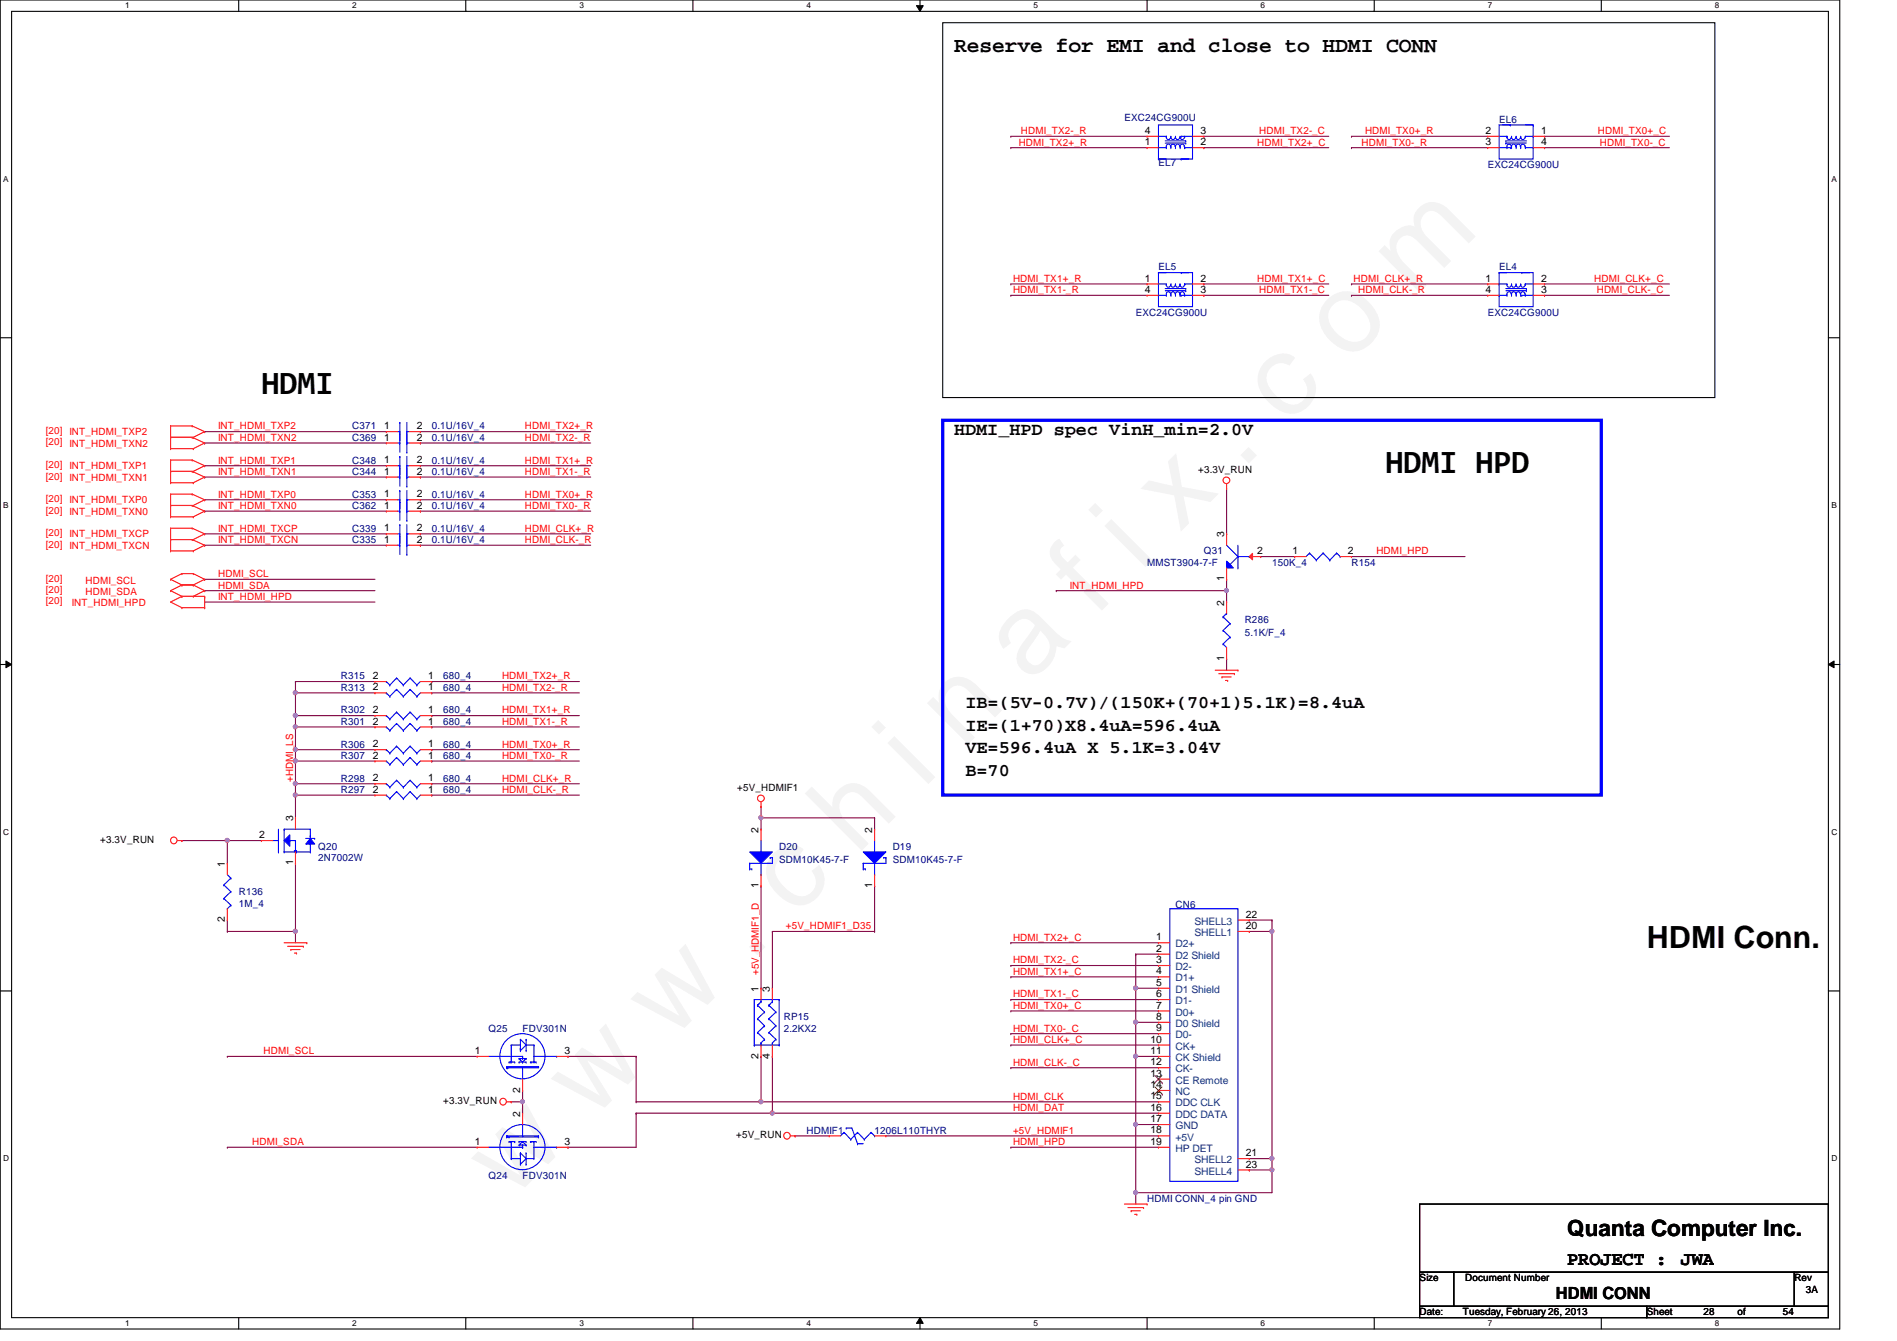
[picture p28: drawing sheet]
<svg xmlns="http://www.w3.org/2000/svg" width="297mm" height="210mm" viewBox="0 0 297 210" stroke-linecap="round" stroke-linejoin="round" font-family="sans-serif">
<defs><g id="words">
<text font-size="17.6" fill="#f0f" x="80.1" y="188" transform="rotate(-45 80.1 188)">w w w . c h i n a f i x . c o m</text>
<g font-size="5.1">
<text x="40.9" y="61.6">HDMI</text>
<text x="217" y="74">HDMI HPD</text>
</g>
<text font-size="4.8" x="257.8" y="148.5">HDMI Conn.</text>
<text font-size="3.5" x="245.4" y="193.5">Quanta Computer Inc.</text>
<text font-size="3.3" x="149.4" y="8.1">Reserve for EMI and close to HDMI CONN</text>
<g font-size="3">
<text x="245.4" y="198.1">PROJECT :</text>
<text x="263.2" y="198.1">JWA</text>
</g>
<g font-size="2.8">
<text x="149.4" y="68.2">HDMI_HPD spec VinH_min=2.0V</text>
<text x="151.2" y="110.8">IB=(5V-0.7V)/(150K+(70+1)5.1K)=8.4uA</text>
<text x="151.2" y="114.4">IE=(1+70)X8.4uA=596.4uA</text>
<text x="151.2" y="117.9">VE=596.4uA X 5.1K=3.04V</text>
<text x="151.2" y="121.5">B=70</text>
</g>
<text font-size="2.6" x="243.6" y="203.3">HDMI CONN</text>
<g font-size="1.6" fill="#f00">
<text x="159.5" y="22.8">HDMI_TX2+_R</text>
<text x="159.8" y="21">HDMI_TX2-_R</text>
<text x="196.8" y="22.8">HDMI_TX2+_C</text>
<text x="197.2" y="21">HDMI_TX2-_C</text>
<text x="213.2" y="22.8">HDMI_TX0-_R</text>
<text x="213.7" y="21">HDMI_TX0+_R</text>
<text x="250.2" y="21">HDMI_TX0+_C</text>
<text x="250.5" y="22.8">HDMI_TX0-_C</text>
<text x="158.6" y="45.9">HDMI_TX1-_R</text>
<text x="158.6" y="44.1">HDMI_TX1+_R</text>
<text x="196.8" y="44.1">HDMI_TX1+_C</text>
<text x="197.2" y="45.9">HDMI_TX1-_C</text>
<text x="212" y="44.1">HDMI_CLK+_R</text>
<text x="212.7" y="45.9">HDMI_CLK-_R</text>
<text x="249.6" y="44.1">HDMI_CLK+_C</text>
<text x="250" y="45.9">HDMI_CLK-_C</text>
<text x="7.2" y="69.7">[20]</text>
<text x="7.2" y="67.9">[20]</text>
<text x="10.9" y="69.9">INT_HDMI_TXN2</text>
<text x="10.9" y="68.1">INT_HDMI_TXP2</text>
<text x="34.2" y="67.2">INT_HDMI_TXP2</text>
<text x="34.2" y="69">INT_HDMI_TXN2</text>
<text x="82.2" y="67.2">HDMI_TX2+_R</text>
<text x="82.2" y="69">HDMI_TX2-_R</text>
<text x="7.2" y="75.1">[20]</text>
<text x="7.2" y="73.3">[20]</text>
<text x="10.9" y="75.2">INT_HDMI_TXN1</text>
<text x="10.9" y="73.4">INT_HDMI_TXP1</text>
<text x="34.2" y="77.9">INT_HDMI_TXP0</text>
<text x="34.2" y="74.3">INT_HDMI_TXN1</text>
<text x="34.2" y="72.6">INT_HDMI_TXP1</text>
<text x="82.2" y="74.3">HDMI_TX1-_R</text>
<text x="82.2" y="72.6">HDMI_TX1+_R</text>
<text x="82.2" y="77.9">HDMI_TX0+_R</text>
<text x="7.2" y="83.9">[20]</text>
<text x="7.2" y="80.4">[20]</text>
<text x="7.2" y="78.6">[20]</text>
<text x="10.9" y="80.6">INT_HDMI_TXN0</text>
<text x="10.9" y="78.8">INT_HDMI_TXP0</text>
<text x="34.2" y="79.7">INT_HDMI_TXN0</text>
<text x="34.2" y="83.2">INT_HDMI_TXCP</text>
<text x="82.2" y="83.2">HDMI_CLK+_R</text>
<text x="82.2" y="79.7">HDMI_TX0-_R</text>
<text x="7.2" y="85.7">[20]</text>
<text x="10.9" y="85.9">INT_HDMI_TXCN</text>
<text x="10.9" y="84.1">INT_HDMI_TXCP</text>
<text x="34.2" y="85">INT_HDMI_TXCN</text>
<text x="82.2" y="85">HDMI_CLK-_R</text>
<text x="215.5" y="86.8">HDMI_HPD</text>
<text x="7.2" y="92.8">[20]</text>
<text x="7.2" y="91.1">[20]</text>
<text x="7.2" y="94.6">[20]</text>
<text x="11.3" y="94.8">INT_HDMI_HPD</text>
<text x="13.4" y="93.2">HDMI_SDA</text>
<text x="13.4" y="91.4">HDMI_SCL</text>
<text x="34.2" y="92.1">HDMI_SDA</text>
<text x="34.2" y="90.3">HDMI_SCL</text>
<text x="34.2" y="93.9">INT_HDMI_HPD</text>
<text x="167.5" y="92.1">INT_HDMI_HPD</text>
<text x="78.6" y="106.3">HDMI_TX2+_R</text>
<text x="78.6" y="108.1">HDMI_TX2-_R</text>
<text x="78.6" y="111.7">HDMI_TX1+_R</text>
<text x="78.6" y="113.5">HDMI_TX1-_R</text>
<text x="78.6" y="117">HDMI_TX0+_R</text>
<text x="78.6" y="118.8">HDMI_TX0-_R</text>
<text x="45.9" y="122.3" transform="rotate(-90 45.9 122.3)">+HDMI_LS</text>
<text x="78.6" y="122.3">HDMI_CLK+_R</text>
<text x="78.6" y="124.1">HDMI_CLK-_R</text>
<text x="123.1" y="145.5">+5V_HDMIF1_D35</text>
<text x="158.6" y="147.2">HDMI_TX2+_C</text>
<text x="118.8" y="152.6" transform="rotate(-90 118.8 152.6)">+5V_HDMIF1_D</text>
<text x="158.6" y="150.8">HDMI_TX2-_C</text>
<text x="158.6" y="152.6">HDMI_TX1+_C</text>
<text x="158.6" y="157.9">HDMI_TX0+_C</text>
<text x="158.6" y="156.1">HDMI_TX1-_C</text>
<text x="158.6" y="161.5">HDMI_TX0-_C</text>
<text x="41.3" y="165">HDMI_SCL</text>
<text x="158.6" y="163.2">HDMI_CLK+_C</text>
<text x="158.6" y="166.8">HDMI_CLK-_C</text>
<text x="158.6" y="172.1">HDMI_CLK</text>
<text x="158.6" y="173.9">HDMI_DAT</text>
<text x="39.5" y="179.2">HDMI_SDA</text>
<text x="158.6" y="177.5">+5V_HDMIF1</text>
<text x="158.6" y="179.2">HDMI_HPD</text>
</g>
<g font-size="1.6" fill="#000080">
<text x="176.1" y="18.9">EXC24CG900U</text>
<text x="234.7" y="19.2">EL6</text>
<text x="181.4" y="26">EL7</text>
<text x="233" y="26.3">EXC24CG900U</text>
<text x="181.4" y="42.3">EL5</text>
<text x="234.7" y="42.3">EL4</text>
<text x="177.8" y="49.4">EXC24CG900U</text>
<text x="233" y="49.4">EXC24CG900U</text>
<text x="55.2" y="69">C369</text>
<text x="55.2" y="67.2">C371</text>
<text x="67.6" y="69">0.1U/16V_4</text>
<text x="67.6" y="67.2">0.1U/16V_4</text>
<text x="55.2" y="77.9">C353</text>
<text x="55.2" y="72.6">C348</text>
<text x="55.2" y="74.3">C344</text>
<text x="67.6" y="77.9">0.1U/16V_4</text>
<text x="67.6" y="72.6">0.1U/16V_4</text>
<text x="67.6" y="74.3">0.1U/16V_4</text>
<text x="55.2" y="79.7">C362</text>
<text x="55.2" y="83.2">C339</text>
<text x="67.6" y="79.7">0.1U/16V_4</text>
<text x="67.6" y="83.2">0.1U/16V_4</text>
<text x="55.2" y="85">C335</text>
<text x="67.6" y="85">0.1U/16V_4</text>
<text x="179.6" y="88.6">MMST3904-7-F</text>
<text x="188.5" y="86.8">Q31</text>
<text x="199.2" y="88.6">150K_4</text>
<text x="211.6" y="88.6">R154</text>
<text x="194.9" y="97.5">R286</text>
<text x="194.9" y="99.6">5.1K/F_4</text>
<text x="53.4" y="106.3">R315</text>
<text x="69.4" y="106.3">680_4</text>
<text x="53.4" y="113.5">R301</text>
<text x="53.4" y="111.7">R302</text>
<text x="53.4" y="108.1">R313</text>
<text x="69.4" y="113.5">680_4</text>
<text x="69.4" y="111.7">680_4</text>
<text x="69.4" y="108.1">680_4</text>
<text x="53.4" y="118.8">R307</text>
<text x="53.4" y="117">R306</text>
<text x="69.4" y="118.8">680_4</text>
<text x="69.4" y="117">680_4</text>
<text x="53.4" y="122.3">R298</text>
<text x="53.4" y="124.1">R297</text>
<text x="69.4" y="122.3">680_4</text>
<text x="69.4" y="124.1">680_4</text>
<text x="49.8" y="133">Q20</text>
<text x="49.8" y="134.8">2N7002W</text>
<text x="122" y="133">D20</text>
<text x="122" y="135.1">SDM10K45-7-F</text>
<text x="139.8" y="133">D19</text>
<text x="139.8" y="135.1">SDM10K45-7-F</text>
<text x="37.4" y="140.1">R136</text>
<text x="37.4" y="141.9">1M_4</text>
<text x="184.1" y="142.1">CN6</text>
<text x="76.5" y="161.5">Q25</text>
<text x="81.8" y="161.5">FDV301N</text>
<text x="122.7" y="159.7">RP15</text>
<text x="122.7" y="161.5">2.2KX2</text>
<text x="126.3" y="177.5">HDMIF1</text>
<text x="136.9" y="177.5">1206L110THYR</text>
<text x="76.5" y="184.6">Q24</text>
<text x="81.8" y="184.6">FDV301N</text>
<text x="179.6" y="188.1">HDMI CONN_4 pin GND</text>
</g>
<g font-size="1.6">
<text x="179.3" y="22.7">1</text>
<text x="179.3" y="21">4</text>
<text x="188" y="22.7">2</text>
<text x="188" y="21">3</text>
<text x="232.6" y="21">2</text>
<text x="232.6" y="22.7">3</text>
<text x="241.3" y="21">1</text>
<text x="241.3" y="22.7">4</text>
<text x="179.3" y="44.1">1</text>
<text x="179.3" y="45.8">4</text>
<text x="188" y="44.1">2</text>
<text x="188" y="45.8">3</text>
<text x="232.6" y="44.1">1</text>
<text x="232.6" y="45.8">4</text>
<text x="241.3" y="44.1">2</text>
<text x="241.3" y="45.8">3</text>
<text x="60.2" y="69">1</text>
<text x="60.2" y="67.2">1</text>
<text x="65.3" y="69">2</text>
<text x="65.3" y="67.2">2</text>
<text x="60.2" y="77.9">1</text>
<text x="60.2" y="72.5">1</text>
<text x="60.2" y="74.3">1</text>
<text x="65.3" y="77.9">2</text>
<text x="65.3" y="72.5">2</text>
<text x="65.3" y="74.3">2</text>
<text x="187.6" y="74">+3.3V_RUN</text>
<text x="60.2" y="79.6">1</text>
<text x="60.2" y="83.2">1</text>
<text x="65.3" y="79.6">2</text>
<text x="65.3" y="83.2">2</text>
<text x="60.2" y="85">1</text>
<text x="65.3" y="85">2</text>
<text x="191.7" y="84.1" transform="rotate(-90 191.7 84.1)">3</text>
<text x="196.8" y="86.7">2</text>
<text x="202.4" y="86.7">1</text>
<text x="211.1" y="86.7">2</text>
<text x="191.7" y="94.8" transform="rotate(-90 191.7 94.8)">2</text>
<text x="191.7" y="91" transform="rotate(-90 191.7 91)">1</text>
<text x="58.4" y="106.3">2</text>
<text x="67.1" y="106.3">1</text>
<text x="191.7" y="103.5" transform="rotate(-90 191.7 103.5)">1</text>
<text x="58.4" y="113.4">2</text>
<text x="58.4" y="111.6">2</text>
<text x="58.4" y="108.1">2</text>
<text x="67.1" y="113.4">1</text>
<text x="67.1" y="111.6">1</text>
<text x="67.1" y="108.1">1</text>
<text x="58.4" y="118.7">2</text>
<text x="58.4" y="117">2</text>
<text x="67.1" y="118.7">1</text>
<text x="67.1" y="117">1</text>
<text x="58.4" y="122.3">2</text>
<text x="58.4" y="124.1">2</text>
<text x="67.1" y="122.3">1</text>
<text x="67.1" y="124.1">1</text>
<text x="115.4" y="123.8">+5V_HDMIF1</text>
<text x="15.7" y="132">+3.3V_RUN</text>
<text x="40.6" y="131.2">2</text>
<text x="45.9" y="128.6" transform="rotate(-90 45.9 128.6)">3</text>
<text x="118.8" y="130.3" transform="rotate(-90 118.8 130.3)">2</text>
<text x="136.6" y="130.3" transform="rotate(-90 136.6 130.3)">2</text>
<text x="35.2" y="135.7" transform="rotate(-90 35.2 135.7)">1</text>
<text x="45.9" y="135.5" transform="rotate(-90 45.9 135.5)">1</text>
<text x="118.8" y="139" transform="rotate(-90 118.8 139)">1</text>
<text x="136.6" y="139" transform="rotate(-90 136.6 139)">1</text>
<text x="195.1" y="143.6">22</text>
<text x="35.2" y="144.4" transform="rotate(-90 35.2 144.4)">2</text>
<text x="181.1" y="147.2">1</text>
<text x="181.1" y="149">2</text>
<text x="195.1" y="145.4">20</text>
<text x="118.8" y="155.2" transform="rotate(-90 118.8 155.2)">1</text>
<text x="120.6" y="155.2" transform="rotate(-90 120.6 155.2)">3</text>
<text x="181.1" y="150.7">3</text>
<text x="181.1" y="154.3">5</text>
<text x="181.1" y="152.5">4</text>
<text x="181.1" y="157.9">7</text>
<text x="181.1" y="161.4">9</text>
<text x="181.1" y="156.1">6</text>
<text x="181.1" y="159.6">8</text>
<text x="74.4" y="165">1</text>
<text x="88.4" y="165">3</text>
<text x="118.8" y="165.7" transform="rotate(-90 118.8 165.7)">2</text>
<text x="120.6" y="165.7" transform="rotate(-90 120.6 165.7)">4</text>
<text x="180.2" y="165">11</text>
<text x="180.2" y="163.2">10</text>
<text x="180.2" y="166.8">12</text>
<text x="69.4" y="172.8">+3.3V_RUN</text>
<text x="81.4" y="171" transform="rotate(-90 81.4 171)">2</text>
<text x="180.2" y="168.5">13</text>
<text x="180.2" y="172.1">15</text>
<text x="180.2" y="170.3">14</text>
<text x="180.2" y="173.9">16</text>
<text x="74.4" y="179.2">1</text>
<text x="81.4" y="174.8" transform="rotate(-90 81.4 174.8)">2</text>
<text x="88.4" y="179.2">3</text>
<text x="115.3" y="178.2">+5V_RUN</text>
<text x="180.2" y="175.6">17</text>
<text x="180.2" y="179.2">19</text>
<text x="180.2" y="177.4">18</text>
<text x="195.1" y="181">21</text>
<text x="195.1" y="182.8">23</text>
<text x="222.3" y="200.6">Size</text>
<text x="229.4" y="200.6">Document Number</text>
<text x="281" y="200.6">Rev</text>
<text x="282.7" y="202.4">3A</text>
<text x="222.3" y="205.9">Date:</text>
<text x="229.1" y="205.9">Tuesday, February 26, 2013</text>
<text x="257.8" y="205.9">Sheet</text>
<text x="266.7" y="205.9">28</text>
<text x="272.1" y="205.9">of</text>
<text x="279.2" y="205.9">54</text>
</g>
<g font-size="1.6" fill="#004080">
<text x="184.1" y="148.3">D2+</text>
<text x="187" y="146.5">SHELL1</text>
<text x="187" y="144.7">SHELL3</text>
<text x="184.1" y="151.8">D2-</text>
<text x="184.1" y="155.4">D1 Shield</text>
<text x="184.1" y="150.1">D2 Shield</text>
<text x="184.1" y="153.6">D1+</text>
<text x="184.1" y="159">D0+</text>
<text x="184.1" y="157.2">D1-</text>
<text x="184.1" y="160.7">D0 Shield</text>
<text x="184.1" y="162.5">D0-</text>
<text x="184.1" y="166.1">CK Shield</text>
<text x="184.1" y="164.3">CK+</text>
<text x="184.1" y="167.9">CK-</text>
<text x="184.1" y="169.6">CE Remote</text>
<text x="184.1" y="173.2">DDC CLK</text>
<text x="184.1" y="171.4">NC</text>
<text x="184.1" y="176.7">GND</text>
<text x="184.1" y="175">DDC DATA</text>
<text x="184.1" y="178.5">+5V</text>
<text x="184.1" y="180.3">HP DET</text>
<text x="187" y="182.1">SHELL2</text>
<text x="187" y="183.9">SHELL4</text>
</g>
<g font-size="1.3">
<text x="19.6" y="1.3">1</text>
<text x="55.2" y="1.3">2</text>
<text x="90.7" y="1.3">3</text>
<text x="126.3" y="1.3">4</text>
<text x="161.8" y="1.3">5</text>
<text x="197.4" y="1.3">6</text>
<text x="233" y="1.3">7</text>
<text x="268.5" y="1.3">8</text>
<text x=".5" y="28.4">A</text>
<text x="286.8" y="28.4">A</text>
<text x=".5" y="79.5">B</text>
<text x="286.8" y="79.5">B</text>
<text x=".5" y="130.7">C</text>
<text x="286.8" y="130.7">C</text>
<text x=".5" y="181.8">D</text>
<text x="286.8" y="181.8">D</text>
<text x="19.6" y="207.6">1</text>
<text x="55.2" y="207.6">2</text>
<text x="90.7" y="207.6">3</text>
<text x="126.3" y="207.6">4</text>
<text x="161.8" y="207.6">5</text>
<text x="197.4" y="207.6">6</text>
<text x="233" y="207.6">7</text>
<text x="268.5" y="207.6">8</text>
</g>
</g></defs>
<path d="M0 0h288.1v208h-288.1zM1.8 1.8h284.5v204.4h-284.5z" fill="none" stroke="#000" stroke-width=".17"/>
<g fill="#fff">
<path d="M19.6 .2h.7v1.4h-.7z"/>
<path d="M19.6 206.4h.7v1.4h-.7z"/>
</g>
<path d="M37.4 0v1.8M37.4 206.2v1.8" fill="none" stroke="#000" stroke-width=".17"/>
<g fill="#fff">
<path d="M55.2 .2h.6v1.4h-.6z"/>
<path d="M55.2 206.4h.6v1.4h-.6z"/>
</g>
<path d="M72.9 0v1.8M72.9 206.2v1.8" fill="none" stroke="#000" stroke-width=".17"/>
<g fill="#fff">
<path d="M90.7 .2h.7v1.4h-.7z"/>
<path d="M90.7 206.4h.7v1.4h-.7z"/>
</g>
<path d="M108.5 0v1.8M108.5 206.2v1.8" fill="none" stroke="#000" stroke-width=".17"/>
<g fill="#fff">
<path d="M126.3 .2h.7v1.4h-.7z"/>
<path d="M126.3 206.4h.7v1.4h-.7z"/>
</g>
<path d="M144.1 0v1.8M144.1 206.2v1.8" fill="none" stroke="#000" stroke-width=".17"/>
<path d="M143.5 .9h1.1l-.5 .9zM144.1 206.2l.5 .9h-1.1z" fill="#000"/>
<path d="M143.5 .9h1.1l-.5 .9zM144.1 206.2l.5 .9h-1.1z" fill="none" stroke="#000" stroke-width=".16"/>
<g fill="#fff">
<path d="M161.8 .2h.7v1.4h-.7z"/>
<path d="M161.8 206.4h.7v1.4h-.7z"/>
</g>
<path d="M179.6 0v1.8M179.6 206.2v1.8" fill="none" stroke="#000" stroke-width=".17"/>
<g fill="#fff">
<path d="M197.4 .2h.7v1.4h-.7z"/>
<path d="M197.4 206.4h.7v1.4h-.7z"/>
</g>
<path d="M215.2 0v1.8M215.2 206.2v1.8" fill="none" stroke="#000" stroke-width=".17"/>
<g fill="#fff">
<path d="M233 .2h.6v1.4h-.6z"/>
<path d="M233 206.4h.6v1.4h-.6z"/>
</g>
<path d="M250.7 0v1.8M250.7 206.2v1.8" fill="none" stroke="#000" stroke-width=".17"/>
<g fill="#fff">
<path d="M268.5 .2h.7v1.4h-.7z"/>
<path d="M268.5 206.4h.7v1.4h-.7z"/>
<path d="M.5 27.3h.8v1.4h-.8z"/>
<path d="M286.8 27.3h.8v1.4h-.8z"/>
<path d="M.5 78.4h.8v1.4h-.8z"/>
<path d="M286.8 78.4h.8v1.4h-.8z"/>
</g>
<path d="M0 52.9h1.8M286.3 52.9h1.8" fill="none" stroke="#000" stroke-width=".17"/>
<g fill="#fff">
<path d="M.5 129.5h.9v1.4h-.9z"/>
<path d="M286.8 129.5h.9v1.4h-.9z"/>
</g>
<path d="M0 104h1.8M286.3 104h1.8" fill="none" stroke="#000" stroke-width=".17"/>
<path d="M.9 103.5l.9 .5-.9 .5zM286.3 104l.9-.5v1z" fill="#000"/>
<path d="M.9 103.5l.9 .5-.9 .5zM286.3 104l.9-.5v1z" fill="none" stroke="#000" stroke-width=".16"/>
<g fill="#fff">
<path d="M.5 180.6h.9v1.4h-.9z"/>
<path d="M286.8 180.6h.9v1.4h-.9z"/>
</g>
<path d="M147.6 3.6h120.9v58.6h-120.9zM0 155.1h1.8M286.3 155.1h1.8" fill="none" stroke="#000" stroke-width=".17"/>
<path d="M147.6 65.8h103.1v58.7h-103.1z" fill="none" stroke="#00f" stroke-width=".51"/>
<g fill="none" stroke="#800040" stroke-width=".17">
<path d="M158.3 23.1h.1M158.3 21.3h.1M158.3 21.3h21.3M158.3 23.1h21.3M188.5 21.3h.1M188.5 23.1h.1M188.5 21.3h19.6M188.5 23.1h19.6M211.6 23.1h.1M211.6 21.3h.1M211.6 21.3h21.4M211.6 23.1h21.4"/>
<path d="M241.8 21.3h.1M241.8 23.1h.1M241.8 21.3h19.6M241.8 23.1h19.6M241.8 46.2h.1M241.8 44.4h.1M241.8 46.2h19.6M241.8 44.4h19.6M32 92.5h.1M32 90.7h.1M32 92.5h26.7M32 90.7h26.7"/>
<path d="M46.3 113.8h.1M46.3 113.8h12.4M35.6 165.4h.1M35.6 179.6h.1M35.6 165.4h39.1M35.6 179.6h39.1M119.2 172.5h62.2M120.9 174.2h60.5M138.7 177.8h42.7"/>
</g>
<circle cx="46.2" cy="113.8" r=".32" fill="#f0f"/>
<circle cx="46.2" cy="113.8" r=".32" fill="none" stroke="#f0f" stroke-width=".17"/>
<path d="M46.3 112h.1M46.3 112v1.8M46.3 122.7h.1M46.3 122.7h12.4" fill="none" stroke="#800040" stroke-width=".17"/>
<circle cx="46.2" cy="122.7" r=".32" fill="#f0f"/>
<circle cx="46.2" cy="122.7" r=".32" fill="none" stroke="#f0f" stroke-width=".17"/>
<path d="M46.3 124.5h.1M46.3 124.5h12.4" fill="none" stroke="#800040" stroke-width=".17"/>
<circle cx="46.2" cy="124.4" r=".32" fill="#f0f"/>
<circle cx="46.2" cy="124.4" r=".32" fill="none" stroke="#f0f" stroke-width=".17"/>
<path d="M46.3 119.1h.1M46.3 106.7h.1M46.3 117.3h.1M46.3 113.8h.1M46.3 108.5h.1M46.3 113.8v3.5M46.3 119.1v5.4M46.3 106.7h12.4M46.3 117.3h12.4M46.3 108.5h12.4M46.3 122.7h.1" fill="none" stroke="#800040" stroke-width=".17"/>
<circle cx="46.2" cy="108.4" r=".32" fill="#f0f"/>
<circle cx="46.2" cy="108.4" r=".32" fill="none" stroke="#f0f" stroke-width=".17"/>
<path d="M46.3 106.7h.1M46.3 119.1h.1M46.3 106.7v1.8M46.3 119.1h12.4M46.3 145.8h.1M46.3 145.8v1.8" fill="none" stroke="#800040" stroke-width=".17"/>
<circle cx="46.2" cy="119.1" r=".32" fill="#f0f"/>
<circle cx="46.2" cy="119.1" r=".32" fill="none" stroke="#f0f" stroke-width=".17"/>
<path d="M46.3 117.3h.1M46.3 117.3v1.8" fill="none" stroke="#800040" stroke-width=".17"/>
<circle cx="46.2" cy="117.3" r=".32" fill="#f0f"/>
<circle cx="46.2" cy="117.3" r=".32" fill="none" stroke="#f0f" stroke-width=".17"/>
<path d="M46.3 112h.1M46.3 112h12.4" fill="none" stroke="#800040" stroke-width=".17"/>
<circle cx="46.2" cy="112" r=".32" fill="#f0f"/>
<circle cx="46.2" cy="112" r=".32" fill="none" stroke="#f0f" stroke-width=".17"/>
<path d="M46.3 108.5h.1M46.3 108.5v3.5M35.6 131.6h.1M35.6 131.6h5.3M46.3 124.5h.1M46.3 124.5v3.5" fill="none" stroke="#800040" stroke-width=".17"/>
<circle cx="35.6" cy="131.5" r=".32" fill="#f0f"/>
<circle cx="35.6" cy="131.5" r=".32" fill="none" stroke="#f0f" stroke-width=".17"/>
<g fill="none" stroke="#800040" stroke-width=".17">
<path d="M32 78.2h.1M32 74.7h.1M32 72.9h.1M32 67.6h.1M32 69.3h.1M32 78.2h28.5M32 74.7h28.5M32 72.9h28.5M32 67.6h28.5M32 69.3h28.5M65.8 67.6h.1M65.8 74.7h.1"/>
<path d="M65.8 72.9h.1M65.8 69.3h.1M65.8 78.2h.1M65.8 78.2h26.7M65.8 74.7h26.7M65.8 72.9h26.7M65.8 67.6h26.7M65.8 69.3h26.7M32 94.2h.1M32 80h.1M32 83.6h.1M32 85.3h.1"/>
<path d="M32 94.2h26.7M32 80h28.5M32 85.3h28.5M32 83.6h28.5M65.8 85.3h.1M65.8 83.6h.1M65.8 80h.1M65.8 80h26.7M65.8 85.3h26.7M65.8 83.6h26.7M35.6 145.8h.1M35.6 144v1.8"/>
<path d="M35.6 145.8h10.7M46.3 145.8h.1"/>
</g>
<circle cx="46.2" cy="145.8" r=".32" fill="#f0f"/>
<circle cx="46.2" cy="145.8" r=".32" fill="none" stroke="#f0f" stroke-width=".17"/>
<path d="M28.5 131.6h.1M28.5 131.6h7.1M35.6 131.6h.1M35.6 131.6v3.5M46.3 135.1h.1M46.3 135.1v10.7M199.2 145.8v35.6" fill="none" stroke="#800040" stroke-width=".17"/>
<g fill="none" stroke="#f00" stroke-width=".17">
<path d="M179.6 23.1h.1M179.6 21.3h.1M179.6 23.1h1.8M179.6 21.3h1.8M186.7 23.1h1.8M186.7 21.3h1.8M188.5 23.1h.1M188.5 21.3h.1M240.1 44.4h1.7M240.1 46.2h1.7M241.8 44.4h.1M241.8 46.2h.1"/>
<path d="M26.7 79.1h.1M26.7 73.8h.1M26.7 75.6h.1M26.7 68.5h.1M26.7 70.2h.1M26.7 77.3h.1M26.7 72h.1M26.7 66.7h.1M26.7 66.7v3.5M26.7 72v3.6M26.7 77.3v3.6M26.7 79.1h3.6"/>
<path d="M26.7 73.8h3.6M26.7 75.6h3.6M26.7 68.5h3.6M26.7 70.2h3.6M26.7 77.3h3.4M26.7 72h3.4M26.7 66.7h3.4M30.1 79.1h.1M30.1 73.8h.1M30.1 68.5h.1M30.1 77.3h.1M30.1 72h.1"/>
<path d="M30.1 66.7h.1M30.1 79.1l1.9 .9M30.1 73.8l1.9 .9M30.1 68.5l1.9 .8M30.1 77.3l1.9 .9M30.1 72l1.9 .9M30.1 66.7l1.9 .9M30.3 75.6h.1M30.3 70.2h.1M30.3 79.1h.1M30.3 73.8h.1M30.3 68.5h.1"/>
<path d="M32 74.7h.1M32 69.3h.1M32 78.2h.1M32 72.9h.1M32 67.6h.1M32 74.7l-1.7 .9M32 69.3l-1.7 .9M32 78.2l-1.7 .9M32 72.9l-1.7 .9M32 67.6l-1.7 .9M60.5 78.2h.1M60.5 72.9h.1"/>
<path d="M60.5 69.3h.1M60.5 78.2h1.8M60.5 72.9h1.8M60.5 69.3h1.8M64 78.2h1.8M64 72.9h1.8M64 69.3h1.8M65.8 78.2h.1M65.8 72.9h.1M65.8 69.3h.1M26.7 92.5h.1M26.7 90.7h.1"/>
<path d="M26.7 84.5h.1M26.7 86.2h.1M26.7 82.7h.1M26.7 80.9h.1M26.7 92.5l1.8 .8M26.7 90.7l1.8 .9M26.7 84.5h3.6M26.7 86.2h3.6M26.7 82.7v3.5M26.7 82.7h3.4M26.7 80.9h3.6M28.5 93.3h.1"/>
<path d="M28.5 95.1h.1M28.5 91.6h.1M28.5 89.8h.1M28.5 93.3l-1.8 .9 1.8 .9M28.5 93.3h3.5M28.5 95.1h3.5M28.5 91.6l-1.8 .9M28.5 91.6h1.8M28.5 89.8l-1.8 .9M28.5 89.8h1.8M30.1 84.5h.1M30.1 82.7h.1"/>
<path d="M30.1 84.5l1.9 .8M30.1 82.7l1.9 .9M30.3 91.6h.1M30.3 93.3h.1M30.3 89.8h.1M30.3 86.2h.1M30.3 84.5h.1M30.3 80.9h.1M30.3 91.6l1.7 .9M30.3 89.8l1.7 .9M32 93.3h.1M32 95.1h.1"/>
<path d="M32 93.5h.1M32 92.5h.1M32 90.7h.1M32 85.3h.1M32 83.6h.1M32 80h.1M32 93.3v1.8M32 92.5l-1.7 .8M32 90.7l-1.7 .9M32 85.3l-1.7 .9M32 83.6l-1.7 .9M32 80l-1.7 .9"/>
<path d="M60.5 85.3h.1M60.5 80h.1M60.5 85.3h1.8M60.5 80h1.8M64 85.3h1.8M64 80h1.8M65.8 85.3h.1M65.8 80h.1M58.7 113.8h.1M58.7 112h.1M58.7 119.1h.1M58.7 113.8h1.8"/>
<path d="M58.7 112h1.8M58.7 119.1h1.8M65.8 113.8h1.8M65.8 112h1.8M65.8 119.1h1.8M27.8 131.6h.7M28.5 131.6h.1M58.7 122.7h.1M58.7 122.7h1.8M65.8 122.7h1.8M44.5 147.6h3.5M45 148.1h2.5"/>
<path d="M45.5 148.6h.1M45.5 148.6h1.5M46.1 149.2h.3M46.4 149.2h.1M47.5 148.1h.1M48 147.6h.1"/>
<circle cx="27.2" cy="131.5" r=".52"/>
</g>
<path d="M222.3 188.5h64v10.6h-64zM222.3 199.1h5.3v5.4h-5.3zM227.6 199.1h53.4v5.4h-53.4zM281 199.1h5.3v5.4h-5.3zM222.3 204.5h35.5v1.7h-35.5zM257.8 204.5h28.5v1.7h-28.5z" fill="none" stroke="#000" stroke-width=".17"/>
<g fill="none" stroke="#00f" stroke-width=".17">
<path d="M181.4 19.6h5.3v5.3h-5.3zM181.4 23.1h.1M181.4 21.3h.1M181.4 21.3h1.2M181.4 23.1h1.2M182.5 22.1h3.2M182.5 22.4h3.2M182.6 23.1h.1M182.6 21.3h.1M182.6 21.3a.35 .35 0 0 0 .3 .5 .35 .35 0 0 0 .4-.3M183.3 22.9a.34 .34 0 0 0-.4-.3 .34 .34 0 0 0-.3 .3v.2M183.3 23.1h.1"/>
<path d="M183.3 21.3h.1M183.3 21.3a.35 .35 0 0 0 .3 .5 .35 .35 0 0 0 .4-.3M184 22.9a.34 .34 0 0 0-.3-.3 .34 .34 0 0 0-.4 .3v.2M184.1 23.1h.1M184.1 21.3h.1M184.1 21.3a.35 .35 0 0 0 .2 .5 .35 .35 0 0 0 .4-.3M184.7 22.9a.34 .34 0 0 0-.3-.3 .34 .34 0 0 0-.3 .3v.2M184.8 23.1h.1M184.8 21.3h.1M184.8 21.3a.35 .35 0 0 0 .2 .5 .35 .35 0 0 0 .5-.3M185 21.3h.1M185 21.3h1.7"/>
<path d="M185.4 22.9h.1a.34 .34 0 0 0-.4-.3 .34 .34 0 0 0-.3 .3v.2M185.5 23.1h.1M185.5 21.3h.1M185.5 21.3v.2M185.5 22.9v.2M185.5 23.1h1.2M185.7 22.1h.1M185.7 22.4h.1M234.7 42.7h5.4v5.3h-5.4zM235.8 45.5h3.2M235.8 45.2h3.2M236.7 44.6a.34 .34 0 0 0 .3 .4 .34 .34 0 0 0 .4-.4"/>
<path d="M237.3 46h.1a.34 .34 0 0 0-.4-.3 .34 .34 0 0 0-.3 .4M237.4 44.4h.1M237.4 44.4a.35 .35 0 0 0 .2 .5 .35 .35 0 0 0 .5-.3M237.4 46.2h.1M238 46h.1a.34 .34 0 0 0-.4-.3 .34 .34 0 0 0-.3 .4v.1M238.1 44.4h.1M238.1 44.4a.35 .35 0 0 0 .3 .5 .35 .35 0 0 0 .4-.3M238.1 46.2h.1M238.3 46.2h.1M238.3 42.7h.1M238.3 46.2h1.8M238.3 42.7h1.2"/>
<path d="M238.8 46a.34 .34 0 0 0-.4-.3 .34 .34 0 0 0-.3 .4v.1M238.8 44.4h.1M238.8 46.2h.1M238.8 44.4v.2M238.8 46.1v.1M238.8 44.4h1.3M239 45.5h.1M239 45.2h.1M62.3 78.2h.3M62.3 72.9h.3M62.3 69.3h.3M62.6 78.6h.1"/>
<path d="M62.6 78.2h.1M62.6 76.8h.1M62.6 72.9h.1M62.6 71.5h.1M62.6 69.3h.1M62.6 67.9h.1M62.6 67.9v2.9M62.6 71.5v2.8M62.6 76.8v4.6M63.7 79.7h.1M63.7 78.2h.1M63.7 74.3h.1"/>
<path d="M63.7 72.9h.1M63.7 70.8h.1M63.7 69.3h.1M63.7 67.9v2.9M63.7 71.5v2.8M63.7 76.8v4.6M63.7 78.2h.3M63.7 72.9h.3M63.7 69.3h.3M62.3 85.3h.3M62.3 80h.3M62.6 85.3h.1"/>
<path d="M62.6 83.9h.1M62.6 80h.1M62.6 83.9v2.9M63.7 86.8h.1M63.7 85.3h.1M63.7 81.4h.1M63.7 80h.1M63.7 85.3h.3M63.7 83.9v2.9M63.7 80h.3M60.5 113.8h.1M60.5 112h.1"/>
<path d="M60.5 119.1h.1M60.5 113.8l.5 .5M60.5 112l.5 .6M60.5 119.1l.5 .6M61 114.3h.1M61 112.6h.1M61 119.7h.1M62.1 113.2h.1M62.1 111.5h.1M62.1 118.6h.1M62.1 113.2l1.1 1.1M62.1 113.2l-1.1 1.1"/>
<path d="M62.1 111.5l1.1 1.1M62.1 111.5l-1.1 1.1M62.1 118.6l1.1 1.1M62.1 118.6l-1.1 1.1M63.2 114.3h.1M63.2 112.6h.1M63.2 119.7h.1M64.2 113.2h.1M64.2 111.5h.1M64.2 118.6h.1M64.2 113.2l1.1 1.1M64.2 113.2l-1 1.1"/>
<path d="M64.2 111.5l1.1 1.1M64.2 111.5l-1 1.1M64.2 118.6l1.1 1.1M64.2 118.6l-1 1.1M65.3 114.3h.1M65.3 112.6h.1M65.3 119.7h.1M65.8 113.8l-.5 .5M65.8 112l-.5 .6M65.8 119.1l-.5 .6M60.5 122.7h.1M60.5 122.7l.5 .5"/>
<path d="M61 123.2h.1M62.1 122.1h.1M62.1 122.1l1.1 1.1M62.1 122.1l-1.1 1.1M63.2 123.2h.1M64.2 122.1h.1M64.2 122.1l1.1 1.1M64.2 122.1l-1 1.1M65.3 123.2h.1M65.8 122.7l-.5 .5M183.2 142.2h10.6v42.7h-10.6z"/>
</g>
<path d="M44.5 131.6l.9-.9v1.8z" fill="#00f"/>
<path d="M44.5 131.6l.9-.9v1.8z" fill="none" stroke="#00f" stroke-width=".17"/>
<path d="M48.6 131.2l.7 .9h-1.4z" fill="#00f"/>
<g fill="none" stroke="#00f" stroke-width=".17">
<path d="M234.7 19.6h5.4v5.3h-5.4zM235.3 19.6h1.2M236.5 19.6h.1M238.8 19.6h1.3M240.1 19.6h.1M234.7 23.1h1.8M234.7 21.3h1.3M235.8 22.4h.1M235.8 22.1h.1M235.8 22.4h3.2M235.8 22.1h3.2M236 21.3h.1"/>
<path d="M236 21.3a.35 .35 0 0 0 .2 .5 .35 .35 0 0 0 .4-.3M236 23.1h.1M236.5 23.1h.1M236.6 22.9a.34 .34 0 0 0-.3-.3 .34 .34 0 0 0-.3 .3v.2M236.7 21.3h.1M236.7 21.3a.35 .35 0 0 0 .2 .5 .35 .35 0 0 0 .5-.3M236.7 23.1h.1M237.3 22.9h.1a.34 .34 0 0 0-.4-.3 .34 .34 0 0 0-.3 .3v.2M237.4 21.3h.1M237.4 21.3a.35 .35 0 0 0 .2 .5 .35 .35 0 0 0 .5-.3M237.4 23.1h.1M238 22.9h.1a.34 .34 0 0 0-.4-.3 .34 .34 0 0 0-.3 .3v.2"/>
<path d="M238.1 21.3h.1M238.1 21.3a.35 .35 0 0 0 .3 .5 .35 .35 0 0 0 .4-.3M238.1 23.1h.1M238.8 22.9a.34 .34 0 0 0-.4-.3 .34 .34 0 0 0-.3 .3v.2M238.8 21.3h.1M238.8 23.1h.1M238.8 21.3v.2M238.8 22.9v.2M238.8 23.1h1.3M238.8 21.3h1.3M240.1 21.3h.1M240.1 23.1h.1"/>
<path d="M62.3 74.7h.3M62.3 67.6h.3M62.6 74.7h.1M62.6 73.2h.1M62.6 67.6h.1M62.6 66.1h.1M62.6 66.1v2.9M62.6 73.2v2.9M63.7 76.1h.1M63.7 74.7h.1M63.7 69h.1M63.7 67.6h.1"/>
<path d="M63.7 74.7h.3M63.7 66.1v2.9M63.7 73.2v2.9M63.7 67.6h.3M62.3 83.6h.3M62.6 83.6h.1M62.6 82.1h.1M62.6 82.1v2.9M63.7 85h.1M63.7 83.6h.1M63.7 82.1v2.9M63.7 83.6h.3"/>
<path d="M60.5 108.5h.1M60.5 106.7h.1M60.5 117.3h.1M60.5 108.5l.5 .5M60.5 106.7l.5 .5M60.5 117.3l.5 .6M61 109h.1M61 107.2h.1M61 117.9h.1M62.1 107.9h.1M62.1 106.1h.1M62.1 116.8h.1"/>
<path d="M62.1 107.9l1.1 1.1M62.1 107.9l-1.1 1.1M62.1 106.1l1.1 1.1M62.1 106.1l-1.1 1.1M62.1 116.8l1.1 1.1M62.1 116.8l-1.1 1.1M63.2 109h.1M63.2 107.2h.1M63.2 117.9h.1M64.2 107.9h.1M64.2 106.1h.1M64.2 116.8h.1"/>
<path d="M64.2 107.9l1.1 1.1M64.2 107.9l-1 1.1M64.2 106.1l1.1 1.1M64.2 106.1l-1 1.1M64.2 116.8l1.1 1.1M64.2 116.8l-1 1.1M65.3 109h.1M65.3 107.2h.1M65.3 117.9h.1M65.8 108.5l-.5 .5M65.8 106.7l-.5 .5M65.8 117.3l-.5 .6"/>
<path d="M35 138.5h.1M35 138.5l1.1 1.1M35.6 136.9l.5 .6M36.1 137.5h.1M36.1 139.6h.1M36.1 137.5l-1.1 1M36.1 139.6l-1.1 1M42.7 131.6h.9M43.6 131.6h.1M43.6 133.3h.1M43.6 129.8v3.5M44.5 129.8h.1"/>
<path d="M44.5 133.3h.1M44.5 129.8h4.1M44.5 129.8v3.5M44.5 133.3h4.1M45.4 131.6h.1M45.4 131.6h.9M46.1 133.2h.1M46.1 133.2v.1M46.1 133.2h.3M46.3 133.3h.1M46.3 131.6h.1M46.3 131.6v1.7"/>
<path d="M46.4 133.2h.1M46.4 133.3h.1M46.4 133.2v.1M47.9 131.2h1.4M48.6 131.2l.7 .9h-1.4zM48.6 129.8h.1M48.6 130.9h.1M48.6 133.3h.1M48.6 132.1h.1M48.6 129.8v1.4M48.6 132.1v1.2M49.3 131.2h.1"/>
<path d="M60.5 124.5h.1M60.5 124.5l.5 .5M61 125h.1M62.1 123.9h.1M62.1 123.9l1.1 1.1M62.1 123.9l-1.1 1.1M63.2 125h.1M64.2 123.9h.1M64.2 123.9l1.1 1.1M64.2 123.9l-1 1.1M65.3 125h.1M65.8 124.5l-.5 .5"/>
<path d="M35 140.6h.1M35 140.6l1.1 1.1M35.6 142.2h.1M36.1 141.7h.1M36.1 141.7l-.5 .5"/>
</g>
<g fill="none" stroke="#f00" stroke-width=".17">
<path d="M233 21.3h.1M233 23.1h.1M233 21.3h1.7M233 23.1h1.7M240.1 21.3h1.7M240.1 23.1h1.7M241.8 21.3h.1M241.8 23.1h.1M60.5 74.7h.1M60.5 67.6h.1M60.5 74.7h1.8M60.5 67.6h1.8"/>
<path d="M64 74.7h1.8M64 67.6h1.8M65.8 74.7h.1M65.8 67.6h.1M60.5 83.6h.1M60.5 83.6h1.8M64 83.6h1.8M65.8 83.6h.1M58.7 108.5h.1M58.7 106.7h.1M58.7 117.3h.1M58.7 108.5h1.8"/>
<path d="M58.7 106.7h1.8M58.7 117.3h1.8M65.8 108.5h1.8M65.8 106.7h1.8M65.8 117.3h1.8M35.6 135.1h.1M35.6 135.1v1.8M40.9 131.6h.1M40.9 131.6h1.8M46.3 128h.1M46.3 135.1h.1M46.3 128v1.8"/>
<path d="M46.3 133.3v1.8M58.7 124.5h.1M58.7 124.5h1.8M65.8 124.5h1.8M35.6 144h.1M35.6 142.2v1.8"/>
</g>
<circle cx="46.2" cy="113.8" r=".32" fill="#f0f"/>
<circle cx="46.2" cy="113.8" r=".32" fill="none" stroke="#f0f" stroke-width=".17"/>
<circle cx="46.2" cy="122.7" r=".32" fill="#f0f"/>
<circle cx="46.2" cy="122.7" r=".32" fill="none" stroke="#f0f" stroke-width=".17"/>
<circle cx="46.2" cy="124.4" r=".32" fill="#f0f"/>
<circle cx="46.2" cy="124.4" r=".32" fill="none" stroke="#f0f" stroke-width=".17"/>
<circle cx="46.2" cy="108.4" r=".32" fill="#f0f"/>
<circle cx="46.2" cy="108.4" r=".32" fill="none" stroke="#f0f" stroke-width=".17"/>
<circle cx="46.2" cy="119.1" r=".32" fill="#f0f"/>
<circle cx="46.2" cy="119.1" r=".32" fill="none" stroke="#f0f" stroke-width=".17"/>
<circle cx="46.2" cy="117.3" r=".32" fill="#f0f"/>
<circle cx="46.2" cy="117.3" r=".32" fill="none" stroke="#f0f" stroke-width=".17"/>
<circle cx="46.2" cy="112" r=".32" fill="#f0f"/>
<circle cx="46.2" cy="112" r=".32" fill="none" stroke="#f0f" stroke-width=".17"/>
<circle cx="35.6" cy="131.5" r=".32" fill="#f0f"/>
<circle cx="35.6" cy="131.5" r=".32" fill="none" stroke="#f0f" stroke-width=".17"/>
<circle cx="46.2" cy="145.8" r=".32" fill="#f0f"/>
<circle cx="46.2" cy="145.8" r=".32" fill="none" stroke="#f0f" stroke-width=".17"/>
<use href="#words"/>
</svg>
